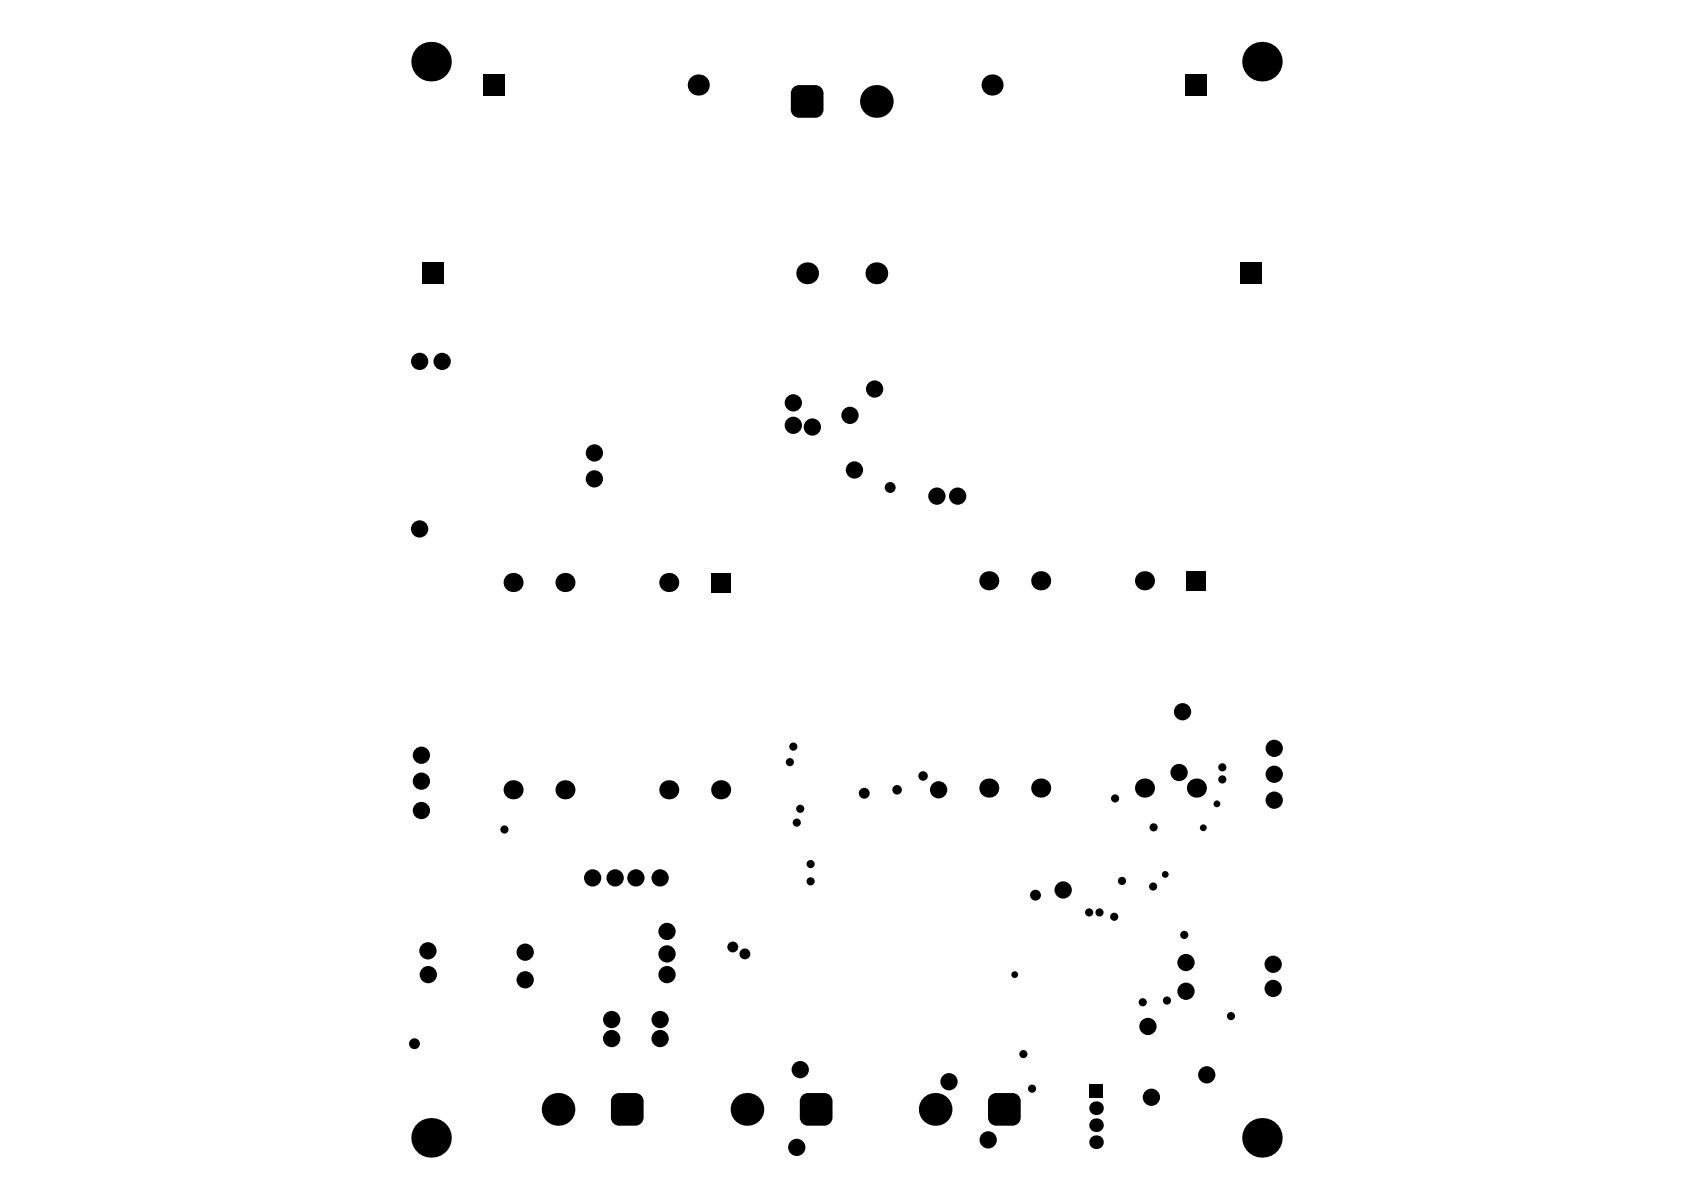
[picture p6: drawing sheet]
<svg xmlns="http://www.w3.org/2000/svg" width="297mm" height="210mm" viewBox="0 0 297 210" stroke-linecap="round" stroke-linejoin="round" font-family="sans-serif">
<g fill="#000">
<path d="M139.8 15.6l.7-.5 .4-.1v1.5h-1.4zM139.5 19.3h1.4v1.5a1.44 1.44 0 0 1-1.4-1.5zM143.8 15a1.44 1.44 0 0 1 1.5 1.5h-1.5zM143.8 19.3h1.5a1.44 1.44 0 0 1-1.5 1.5zM107.8 197.1h1.4v1.5a1.44 1.44 0 0 1-1.4-1.5zM108 193.4l.7-.5 .5-.1v1.4h-1.4zM112.1 197.1h1.4a1.44 1.44 0 0 1-1.4 1.5zM112.1 192.8a1.44 1.44 0 0 1 1.4 1.4h-1.4zM141.1 197.1h1.4v1.5a1.44 1.44 0 0 1-1.4-1.5zM141.4 193.4l.7-.5 .4-.1v1.4h-1.4zM145.4 197.1h1.4a1.44 1.44 0 0 1-1.4 1.5zM145.4 192.8a1.44 1.44 0 0 1 1.4 1.4h-1.4z"/>
<path d="M174.3 197.1h1.4v1.5a1.44 1.44 0 0 1-1.4-1.5zM174.6 193.4l.7-.5 .4-.1v1.4h-1.4zM178.6 197.1h1.4a1.44 1.44 0 0 1-1.4 1.5zM178.6 192.8a1.44 1.44 0 0 1 1.4 1.4h-1.4z"/>
<circle cx="76" cy="10.9" r="3.5"/>
<circle cx="123.2" cy="15" r="1.86"/>
<circle cx="154.6" cy="17.9" r="2.89"/>
<circle cx="175" cy="15" r="1.86"/>
<circle cx="222.6" cy="10.9" r="3.5"/>
<circle cx="142.4" cy="48.2" r="1.92"/>
<circle cx="154.6" cy="48.2" r="1.92"/>
<circle cx="74" cy="63.7" r="1.53"/>
<circle cx="78" cy="63.7" r="1.53"/>
<circle cx="104.8" cy="79.9" r="1.53"/>
<circle cx="139.9" cy="71.1" r="1.53"/>
<circle cx="139.9" cy="75" r="1.53"/>
<circle cx="143.3" cy="75.3" r="1.53"/>
<circle cx="149.9" cy="73.3" r="1.53"/>
<circle cx="154.3" cy="68.6" r="1.53"/>
<circle cx="74" cy="93.3" r="1.53"/>
<circle cx="104.8" cy="84.5" r="1.53"/>
<circle cx="150.7" cy="82.9" r="1.53"/>
<circle cx="157" cy="86" r=".96"/>
<circle cx="165.3" cy="87.5" r="1.53"/>
<circle cx="168.9" cy="87.5" r="1.53"/>
<circle cx="90.5" cy="102.7" r="1.68"/>
<circle cx="99.7" cy="102.7" r="1.68"/>
<circle cx="118" cy="102.7" r="1.68"/>
<circle cx="174.4" cy="102.4" r="1.68"/>
<circle cx="183.6" cy="102.4" r="1.68"/>
<circle cx="201.9" cy="102.4" r="1.68"/>
<circle cx="74.3" cy="137.8" r="1.53"/>
<circle cx="74.3" cy="133.2" r="1.53"/>
<circle cx="90.5" cy="139.3" r="1.68"/>
<circle cx="99.7" cy="139.3" r="1.68"/>
<circle cx="118" cy="139.3" r="1.68"/>
<circle cx="127.1" cy="139.3" r="1.68"/>
<circle cx="139.3" cy="134.4" r=".72"/>
<circle cx="139.9" cy="131.7" r=".72"/>
<circle cx="152.4" cy="139.9" r=".96"/>
<circle cx="158.2" cy="139.3" r=".84"/>
<circle cx="162.8" cy="136.9" r=".84"/>
<circle cx="165.6" cy="139.3" r="1.53"/>
<circle cx="174.4" cy="139" r="1.68"/>
<circle cx="183.6" cy="139" r="1.68"/>
<circle cx="201.9" cy="139" r="1.68"/>
<circle cx="208" cy="136.3" r="1.53"/>
<circle cx="208.6" cy="125.5" r="1.53"/>
<circle cx="211" cy="139" r="1.68"/>
<circle cx="215.6" cy="135.4" r=".72"/>
<circle cx="215.6" cy="137.5" r=".72"/>
<circle cx="224.8" cy="136.6" r="1.53"/>
<circle cx="224.8" cy="132" r="1.53"/>
<circle cx="74.3" cy="143" r="1.53"/>
<circle cx="89" cy="146.3" r=".72"/>
<circle cx="104.5" cy="154.9" r="1.53"/>
<circle cx="108.5" cy="154.9" r="1.53"/>
<circle cx="112.2" cy="154.9" r="1.53"/>
<circle cx="116.4" cy="154.9" r="1.53"/>
<circle cx="140.5" cy="145.1" r=".72"/>
<circle cx="141.2" cy="142.7" r=".72"/>
<circle cx="143" cy="155.5" r=".72"/>
<circle cx="143" cy="152.4" r=".72"/>
<circle cx="182.7" cy="157.9" r=".96"/>
<circle cx="187.5" cy="157" r="1.53"/>
<circle cx="196.7" cy="140.8" r=".72"/>
<circle cx="197.9" cy="155.4" r=".72"/>
<circle cx="203.4" cy="156.4" r=".72"/>
<circle cx="203.5" cy="145.9" r=".72"/>
<circle cx="205.5" cy="154.2" r=".6"/>
<circle cx="212.2" cy="146" r=".6"/>
<circle cx="214.7" cy="141.8" r=".6"/>
<circle cx="224.8" cy="141.1" r="1.53"/>
<circle cx="75.5" cy="167.7" r="1.53"/>
<circle cx="75.6" cy="171.9" r="1.53"/>
<circle cx="92.6" cy="172.8" r="1.53"/>
<circle cx="92.6" cy="168" r="1.53"/>
<circle cx="107.9" cy="179.8" r="1.52"/>
<circle cx="116.4" cy="179.8" r="1.53"/>
<circle cx="117.7" cy="171.9" r="1.53"/>
<circle cx="117.7" cy="164.3" r="1.53"/>
<circle cx="117.7" cy="168.3" r="1.53"/>
<circle cx="129.3" cy="167" r=".96"/>
<circle cx="131.4" cy="168.3" r=".96"/>
<circle cx="179" cy="171.9" r=".6"/>
<circle cx="192.1" cy="160.9" r=".72"/>
<circle cx="193.9" cy="160.9" r=".72"/>
<circle cx="196.5" cy="161.7" r=".72"/>
<circle cx="201.6" cy="176.8" r=".72"/>
<circle cx="205.8" cy="176.5" r=".72"/>
<circle cx="208.9" cy="164.9" r=".72"/>
<circle cx="209.2" cy="169.8" r="1.53"/>
<circle cx="209.2" cy="174.8" r="1.52"/>
<circle cx="217.1" cy="179.2" r=".72"/>
<circle cx="224.6" cy="170.1" r="1.53"/>
<circle cx="224.6" cy="174.4" r="1.52"/>
<circle cx="73.1" cy="184.1" r=".96"/>
<circle cx="98.4" cy="195.7" r="2.89"/>
<circle cx="107.9" cy="183.2" r="1.52"/>
<circle cx="116.4" cy="183.2" r="1.53"/>
<circle cx="131.8" cy="195.7" r="2.89"/>
<circle cx="141.2" cy="188.7" r="1.53"/>
<circle cx="165" cy="195.7" r="2.89"/>
<circle cx="167.4" cy="190.8" r="1.53"/>
<circle cx="180.5" cy="185.9" r=".72"/>
<circle cx="182" cy="192" r=".72"/>
<circle cx="193.3" cy="195.5" r="1.2"/>
<circle cx="193.3" cy="198.5" r="1.2"/>
<circle cx="202.5" cy="181.1" r="1.53"/>
<circle cx="203.1" cy="193.5" r="1.52"/>
<circle cx="212.9" cy="189.6" r="1.53"/>
<circle cx="76" cy="200.7" r="3.5"/>
<circle cx="140.5" cy="202.4" r="1.53"/>
<circle cx="174.3" cy="201.1" r="1.53"/>
<circle cx="193.3" cy="201.5" r="1.2"/>
<circle cx="222.6" cy="200.7" r="3.5"/>
</g>
<g fill="#000">
<path d="M85.3 13.1h3.7v3.8h-3.7z" fill-rule="evenodd"/>
<path d="M139.5 16.5l1.4-1.5h2.9l1.5 1.5v2.8l-1.5 1.5h-2.9l-1.4-1.5z" fill-rule="evenodd"/>
<path d="M209.2 13.1h3.7v3.8h-3.7z" fill-rule="evenodd"/>
<path d="M74.4 46.3h3.8v3.8h-3.8z" fill-rule="evenodd"/>
<path d="M218.7 46.3h3.9v3.8h-3.9z" fill-rule="evenodd"/>
<path d="M125.4 101.1h3.4v3.3h-3.4z" fill-rule="evenodd"/>
<path d="M209.3 100.8h3.4v3.3h-3.4z" fill-rule="evenodd"/>
<path d="M107.8 194.2l1.4-1.4h2.9l1.4 1.4v2.9l-1.4 1.5h-2.9l-1.4-1.5z" fill-rule="evenodd"/>
<path d="M141.1 194.2l1.4-1.4h2.9l1.4 1.4v2.9l-1.4 1.5h-2.9l-1.4-1.5z" fill-rule="evenodd"/>
<path d="M174.3 194.2l1.4-1.4h2.9l1.4 1.4v2.9l-1.4 1.5h-2.9l-1.4-1.5z" fill-rule="evenodd"/>
<path d="M192.1 191.3h2.4v2.4h-2.4z" fill-rule="evenodd"/>
</g>
</svg>
